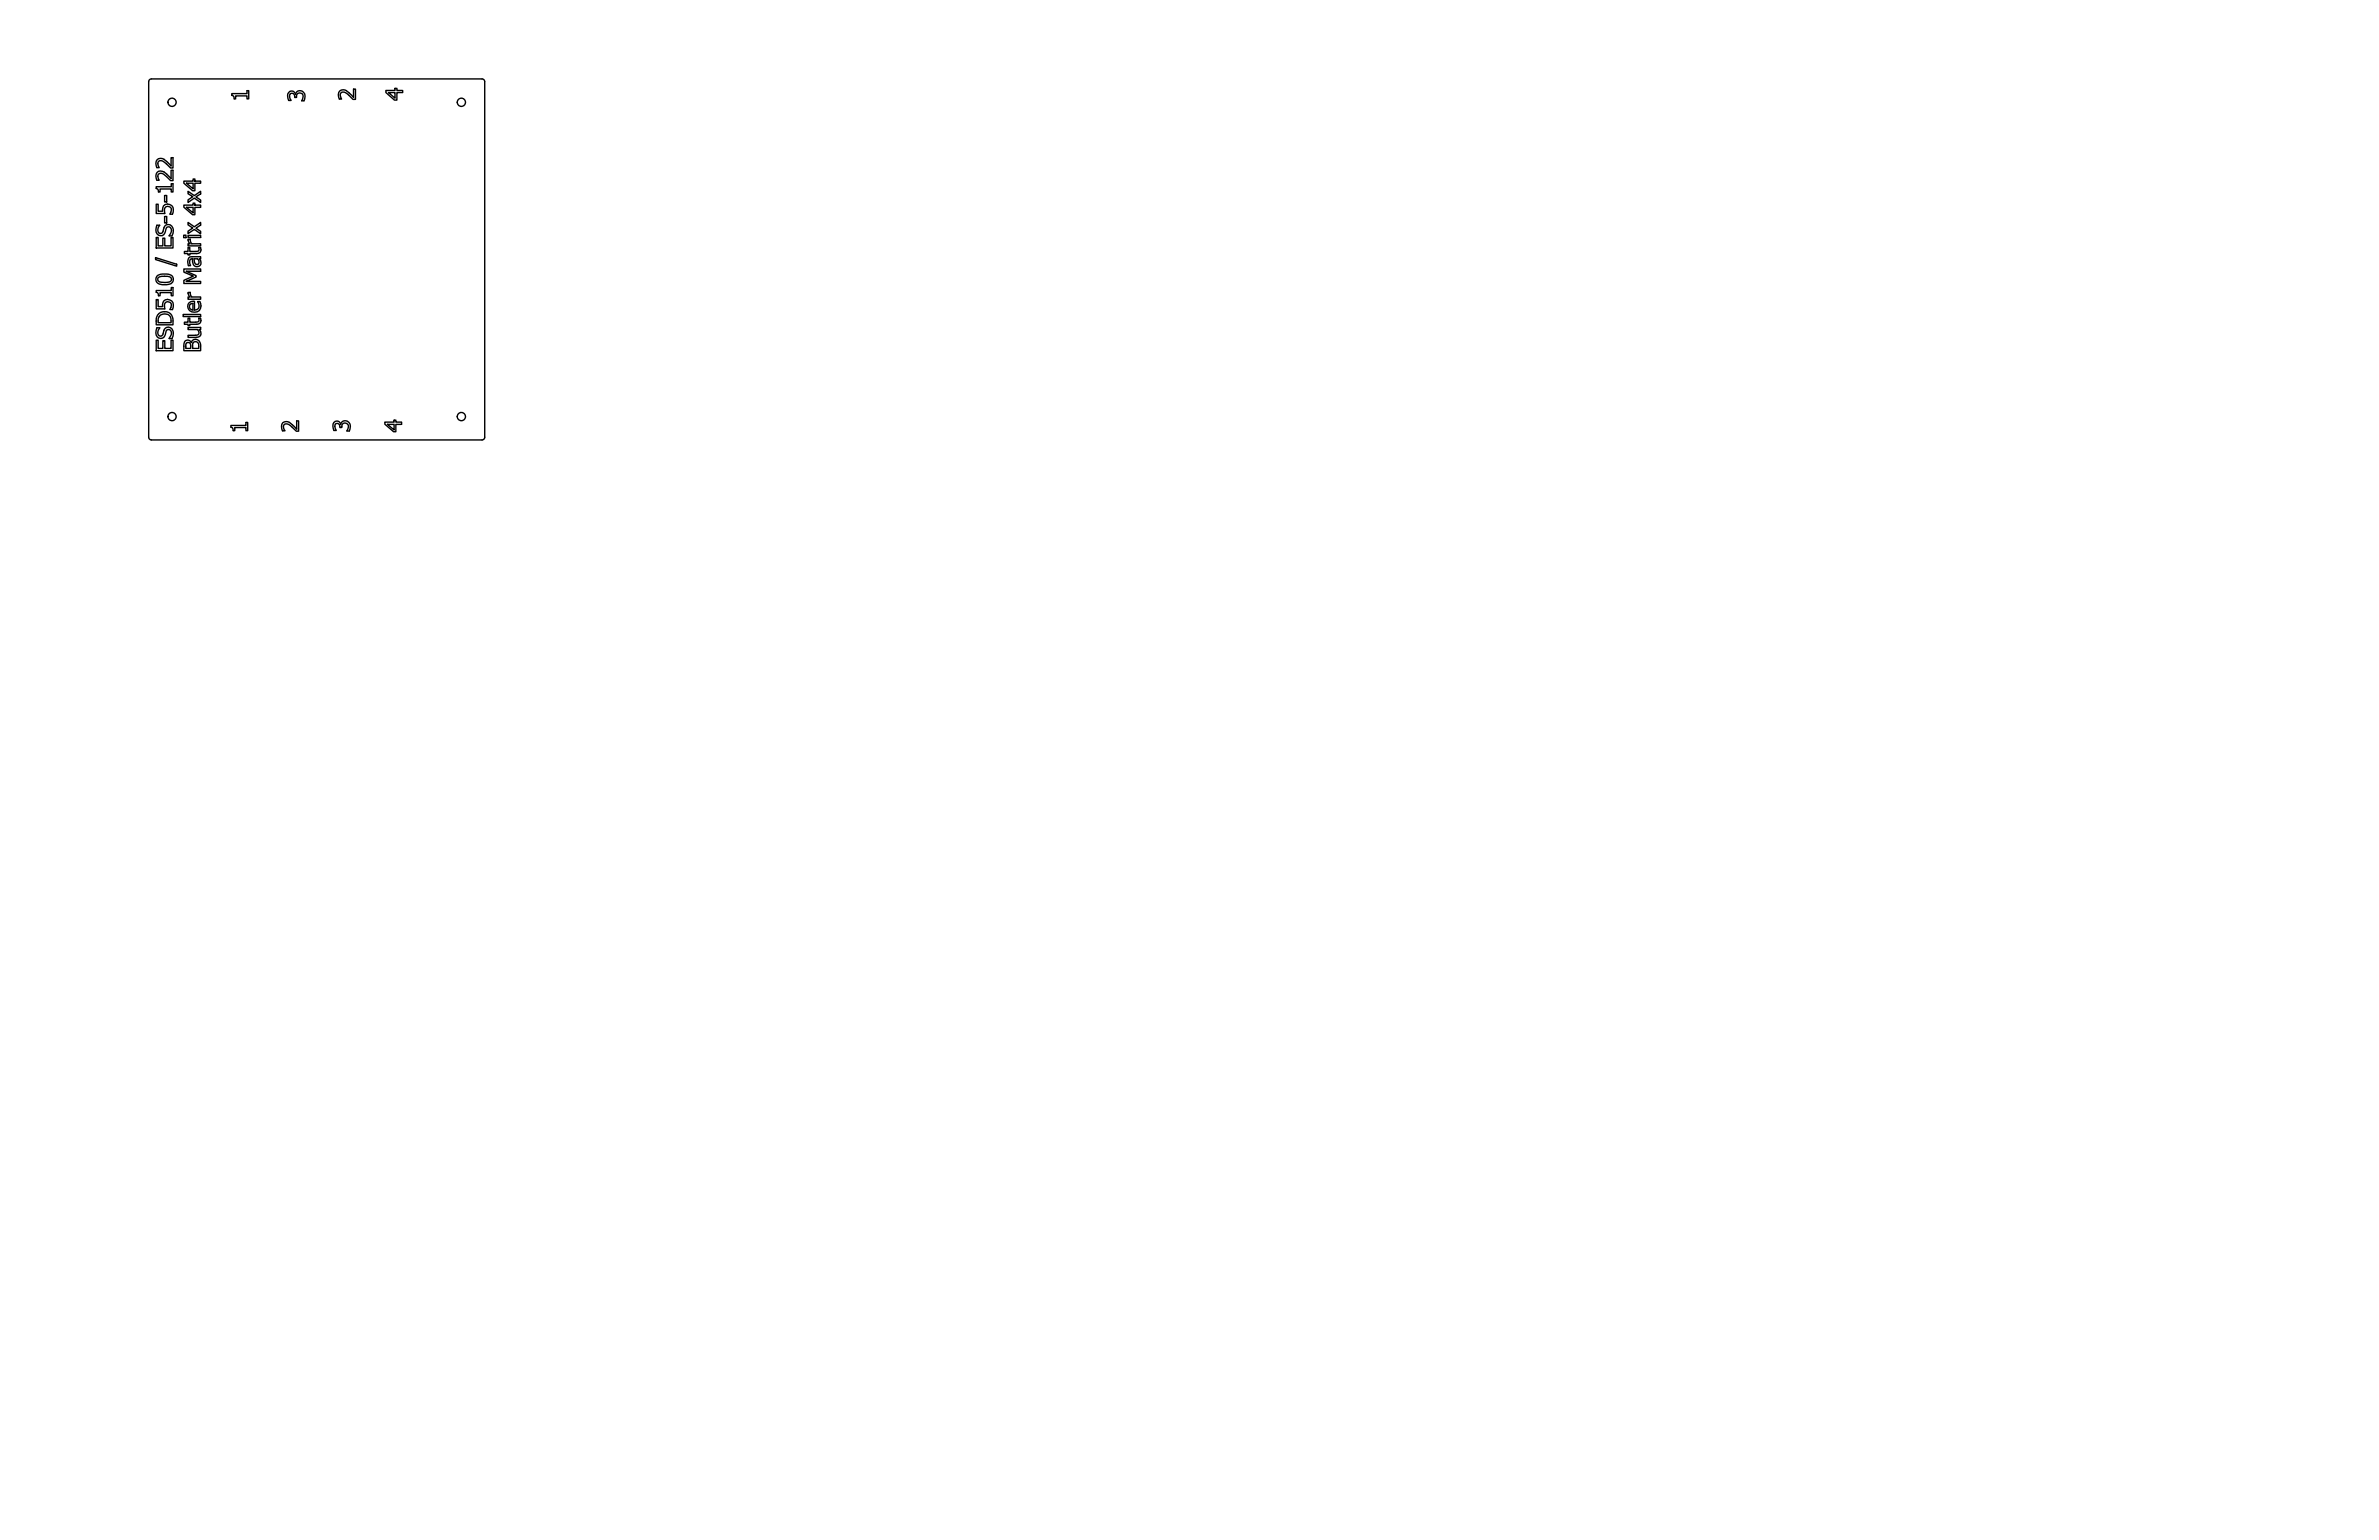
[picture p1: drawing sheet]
<svg xmlns="http://www.w3.org/2000/svg" width="864mm" height="559mm" viewBox="0 0 864 559" stroke-linecap="round" stroke-linejoin="round" font-family="sans-serif">
<!-- layer: Visible (ANSI) -->
<g fill="none" stroke="#000" stroke-width=".51">
<path d="M54 29.7v129a.98 .98 0 0 0 1 .9h120a.99 .99 0 0 0 1-.9v-129M54 29.6a.99 .99 0 0 1 1-1h120a.98 .98 0 0 1 1 1M84.1 34h5.6v-1.1h.6v3h-.6v-1.1h-4.2v1.1h-.5a1.02 1.02 0 0 0-.9-1.3zM104.8 33.6a1.42 1.42 0 0 1 1.4-.6 1.42 1.42 0 0 1 1.1 1.2 1.76 1.76 0 0 1 2.1-1.3 1.76 1.76 0 0 1 1.3 2l-.3 1.7h-.9a1.75 1.75 0 0 0-.2-2.8 1.21 1.21 0 0 0-1.4 .2 1.21 1.21 0 0 0-.3 1.4h-.6a1.02 1.02 0 0 0-.7-1.5 1.02 1.02 0 0 0-1.2 1l.6 1.5h-.9a2.84 2.84 0 0 1 0-2.8zM123.3 33.1a2.34 2.34 0 0 1 3.4 .6l1.6 1.6v-3h.7v3.8h-.9l-2.6-2.4a1.15 1.15 0 0 0-1.3-.3 1.15 1.15 0 0 0-.7 1.1l.5 1.4h-.8l-.1-.3a2.52 2.52 0 0 1 .2-2.5zM140.1 32.8h3.3v-.7h.7v.7h2.1v.8h-2.1v2.7h-.9l-3.1-2.7zM141 33.6h2.4v2zM57 58a2.34 2.34 0 0 1 3.5 .6l1.6 1.6v-3h.7v3.8h-.9l-2.1-2.1a1.34 1.34 0 0 0-1.4-.6 1.34 1.34 0 0 0-1.1 1.1l.5 1.4h-.8l-.2-.2a2.63 2.63 0 0 1 .2-2.6zM56.7 74.1h.7v2.5h1.7a2.05 2.05 0 0 1 2.1-2.6 2.05 2.05 0 0 1 1.7 3l-.3 .7h-.9a1.63 1.63 0 0 0 .5-1.7 1.63 1.63 0 0 0-1.4-1.1 1.71 1.71 0 0 0-1 2.6h-3.1zM56.7 67.8h5.5v-1.1h.6v3h-.6v-1.1h-4.1v1.1h-.6l-.2-1-.6-.3zM57 62.5a2.34 2.34 0 0 1 3.5 .7l1.6 1.6v-3h.7v3.7h-.9l-2.1-2a1.34 1.34 0 0 0-1.4-.6 1.34 1.34 0 0 0-1.1 1l.5 1.5h-.8l-.2-.2a2.63 2.63 0 0 1 .2-2.7zM59.8 70.9h.7v2.4h-.7z"/>
<path d="M59.8 78.5h.7v2.4h-.7zM66.7 65.7h3.4v-.7h.6v.7h2.1v.8h-2.1v2.7h-.8l-3.2-2.7zM66.7 74.4h3.4v-.7h.6v.7h2.1v.8h-2.1v2.7h-.8l-3.2-2.7zM67.7 66.5h2.4v2zM67.7 75.2h2.4v2.1zM68.3 69.4l2.2 1.6 2.3-1.6v1l-1.7 1 1.7 1.2v.9l-2.3-1.6-2.2 1.6v-1l1.7-1.1-1.7-1.1zM56.5 93.5l7.6 2.4v.7l-7.6-2.4zM56.7 86.2h.7v3h1.7v-2.8h.7v2.8h2.3v-3h.7v3.8h-6.1zM57 81.7h1a1.75 1.75 0 0 0 .2 3l.7-.2 .3-.6a2.35 2.35 0 0 1 1.3-2.4 2.24 2.24 0 0 1 2.3 3.2l-.4 .9h-1a1.92 1.92 0 0 0-.2-3.3l-.6 .2-.5 1.1a1.8 1.8 0 0 1-1.8 2 1.8 1.8 0 0 1-1.7-2.1zM66.7 85.3h.8v.9h-.8zM66.7 97.6h6.1v.8h-5.2l3.6 1.6v.5l-3.6 1.6h5.2v.8h-6.1v-1.2l3.5-1.5-3.5-1.5zM68.3 80.7l2.2 1.6 2.3-1.6v1l-1.7 1.1 1.7 1.1v.9l-2.3-1.6-2.2 1.6v-.9l1.7-1.2-1.7-1.1z"/>
<path d="M68.3 85.4h4.5v.8h-4.5zM68.3 89.8h.6v1.4h2.7a.94 .94 0 0 0 .5-1.4h.7l.2 .9a1.33 1.33 0 0 1-1.6 1.3h-2.5v.5h-.6v-.5h-1.4v-.8h1.4zM68.3 86.8h.8l.1 1.1 .4 .6h3.2v.7h-4.5v-.7h.7l-.5-.7zM68.5 93.6l.5-.4h3.8v.7h-.4a1.56 1.56 0 0 1 .2 2.5 1.56 1.56 0 0 1-2.4-.5l-.4-2h-.1a1.49 1.49 0 0 0-.5 2.5h-.8a3.2 3.2 0 0 1 .1-2.8zM70.4 93.9h1.3a1.26 1.26 0 0 1 .1 2l-.9-.1zM56.7 105.4h5.5v-1.1h.6v3h-.6v-1.1h-4.1v1.1h-.6l-.2-.9-.6-.4zM56.7 108.7h.7v2.6h1.7a2.05 2.05 0 0 1 2.1-2.7 2.05 2.05 0 0 1 1.7 3l-.3 .7h-.9a1.63 1.63 0 0 0 .5-1.7 1.63 1.63 0 0 0-1.4-1.1 1.71 1.71 0 0 0-1 2.6h-3.1zM57 118.9h1a1.8 1.8 0 0 0 .2 3.1l.7-.3 .3-.5a2.34 2.34 0 0 1 1.3-2.4 2.24 2.24 0 0 1 2.3 3.2l-.4 .9-1-.1a2.08 2.08 0 0 0 .2-3.2l-1 .2-.5 1a1.79 1.79 0 0 1-1.8 2 1.79 1.79 0 0 1-1.7-2zM57 100.1a5.7 5.7 0 0 1 5.5 0 1.98 1.98 0 0 1 .1 2.3 1.98 1.98 0 0 1-2.1 .9 3.1 3.1 0 0 1-3.9-1.4v-1zM57.4 100.8a5.7 5.7 0 0 1 4.7 0l.1 .9a4.2 4.2 0 0 1-4.3 .6l-.6-.6zM57.7 113.8a3.1 3.1 0 0 1 3.5-.5 3.1 3.1 0 0 1 1.6 3.2v1.4h-6.1a4.7 4.7 0 0 1 1-4.1zM58.1 114.4a2.48 2.48 0 0 1 3-.2 2.48 2.48 0 0 1 1 2.9h-4.7l.1-1.6z"/>
<path d="M66.5 114.1h6.3v.8h-6.3zM68.3 106.1h.8l.1 1.1 .4 .6h3.2v.8h-4.5v-.8h.7l-.5-.7zM68.3 115.4h.6v1.5l2.7-.1a.94 .94 0 0 0 .5-1.4h.7l.2 .9a1.33 1.33 0 0 1-1.6 1.4h-2.5v.5h-.6v-.5h-1.4v-.8h1.4zM68.3 118.8h4.5v.8h-.5a1.56 1.56 0 0 1 .6 1.8 1.56 1.56 0 0 1-1.7 1h-2.9v-.7l3.2-.1 .6-.4 .2-.4-.6-1.2h-3.4zM68.6 109.9l1.1-.6h.9v3.2a1.83 1.83 0 0 0 1.6-1.2 1.83 1.83 0 0 0-.4-1.9h.8a2.44 2.44 0 0 1-1.4 3.9 2.44 2.44 0 0 1-2.9-2.9zM69.2 110.4l.8-.3v2.4a1.24 1.24 0 0 1-1.2-.7 1.24 1.24 0 0 1 .4-1.4zM56.7 123.4h.7v3h1.7v-2.8h.7v2.8h2.3v-3h.7v3.9h-6.1zM67.2 123.8a1.44 1.44 0 0 1 2.3 .5 1.8 1.8 0 0 1 2.3-1 1.8 1.8 0 0 1 1 2.2v1.8h-6.1v-2.2zM67.9 124.3a.98 .98 0 0 1 1 .2 .98 .98 0 0 1 .3 1v.9h-1.8a2 2 0 0 1 .5-2.1zM69.4 124.3h.1M70.2 124.2a1.28 1.28 0 0 1 1.6 .1 1.28 1.28 0 0 1 .3 1.5v.6h-2.2v-1.5zM83.8 154.4h5.5v-1.1h.6v3h-.6v-1.2h-4.1v1.2h-.6l-.1-1-.7-.3z"/>
<path d="M102.6 153.4a2.44 2.44 0 0 1 3.5 .7l1.6 1.6v-3h.7v3.8h-.8l-2.8-2.4a1.15 1.15 0 0 0-1.2-.3 1.15 1.15 0 0 0-.7 1l.5 1.5h-.8l-.2-.3a2.63 2.63 0 0 1 .2-2.6zM121.2 153.4a1.42 1.42 0 0 1 1.4-.6 1.42 1.42 0 0 1 1.1 1.1 1.79 1.79 0 0 1 2.1-1.2 1.79 1.79 0 0 1 1.4 2l-.4 1.7-.9-.1a1.7 1.7 0 0 0-.2-2.7 1.21 1.21 0 0 0-1.3 .2 1.21 1.21 0 0 0-.3 1.3h-.7a.98 .98 0 0 0-.7-1.4 .98 .98 0 0 0-1.2 1l.5 1.5h-.8a3.1 3.1 0 0 1 0-2.8zM139.7 153.2h3.4v-.7h.6v.7h2.1v.8h-2.1v2.7h-.8l-3.2-2.8zM140.7 154h2.4v2z"/>
<circle cx="62.5" cy="37.1" r="1.49"/>
<circle cx="167.5" cy="37.1" r="1.49"/>
<circle cx="62.5" cy="151.2" r="1.49"/>
<circle cx="167.5" cy="151.2" r="1.49"/>
</g>
</svg>
